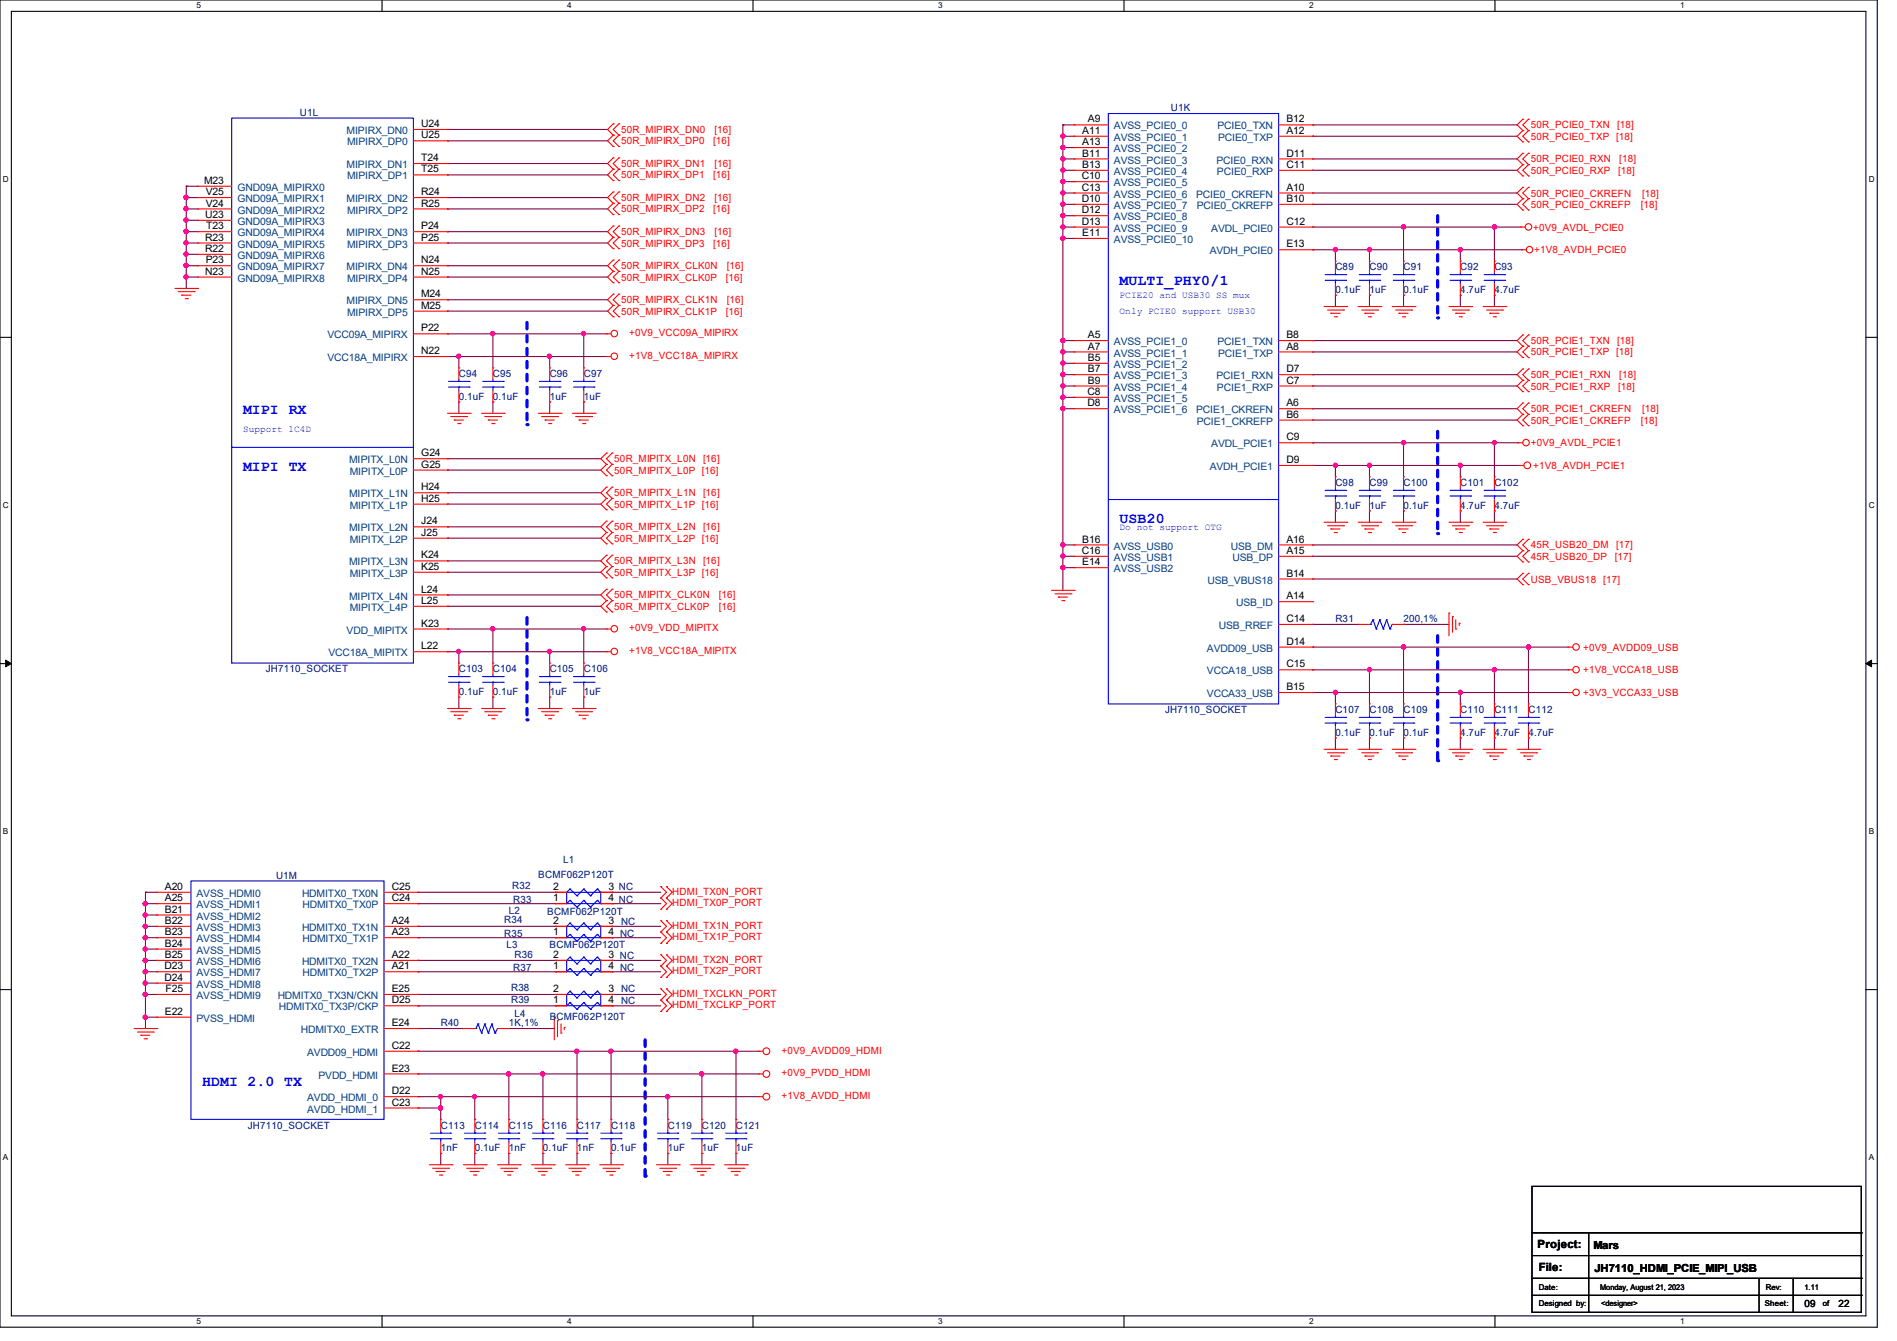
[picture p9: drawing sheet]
<svg xmlns="http://www.w3.org/2000/svg" width="297mm" height="210mm" viewBox="0 0 297 210" stroke-linecap="round" stroke-linejoin="round" font-family="sans-serif">
<defs><g id="words">
<g font-size="2.3" fill="#00f">
<text x="175.3" y="44.6">MULTI_PHY0/1</text>
<text x="38.1" y="64.9">MIPI RX</text>
<text x="38.1" y="73.7">MIPI TX</text>
<text x="175.3" y="81.9">USB20</text>
<text x="31.7" y="170.1">HDMI 2.0 TX</text>
</g>
<g font-size="1.8">
<text x="240.7" y="195.5">Project:</text>
<text x="240.9" y="199">File:</text>
</g>
<g font-size="1.7">
<text x="249.5" y="195.6">Mars</text>
<text x="249.6" y="199.1">JH7110_HDMI_PCIE_MIPI_USB</text>
</g>
<g font-size="1.6" fill="#000080">
<text x="183.3" y="17.4">U1K</text>
<text x="46.9" y="18.2">U1L</text>
<text x="209.1" y="42.3">C89</text>
<text x="209.1" y="45.9">0.1uF</text>
<text x="214.4" y="42.3">C90</text>
<text x="214.4" y="45.9">1uF</text>
<text x="219.8" y="42.3">C91</text>
<text x="219.8" y="45.9">0.1uF</text>
<text x="228.6" y="42.3">C92</text>
<text x="228.6" y="45.9">4.7uF</text>
<text x="234" y="42.3">C93</text>
<text x="234" y="45.9">4.7uF</text>
<text x="71.8" y="59.1">C94</text>
<text x="77.2" y="59.1">C95</text>
<text x="86.1" y="59.1">C96</text>
<text x="91.4" y="59.1">C97</text>
<text x="71.8" y="62.6">0.1uF</text>
<text x="77.2" y="62.6">0.1uF</text>
<text x="86.1" y="62.6">1uF</text>
<text x="91.4" y="62.6">1uF</text>
<text x="209.1" y="76.1">C98</text>
<text x="214.4" y="76.1">C99</text>
<text x="219.8" y="76.1">C100</text>
<text x="228.6" y="76.1">C101</text>
<text x="234" y="76.1">C102</text>
<text x="209.1" y="79.7">0.1uF</text>
<text x="214.4" y="79.7">1uF</text>
<text x="219.8" y="79.7">0.1uF</text>
<text x="228.6" y="79.7">4.7uF</text>
<text x="234" y="79.7">4.7uF</text>
<text x="209.1" y="97.4">R31</text>
<text x="219.7" y="97.4">200,1%</text>
<text x="41.6" y="105.3">JH7110_SOCKET</text>
<text x="71.8" y="105.3">C103</text>
<text x="77.2" y="105.3">C104</text>
<text x="86.1" y="105.3">C105</text>
<text x="91.4" y="105.3">C106</text>
<text x="71.8" y="108.8">0.1uF</text>
<text x="77.2" y="108.8">0.1uF</text>
<text x="86.1" y="108.8">1uF</text>
<text x="91.4" y="108.8">1uF</text>
<text x="182.4" y="111.7">JH7110_SOCKET</text>
<text x="209.1" y="111.7">C107</text>
<text x="214.4" y="111.7">C108</text>
<text x="219.8" y="111.7">C109</text>
<text x="228.6" y="111.7">C110</text>
<text x="234" y="111.7">C111</text>
<text x="239.3" y="111.7">C112</text>
<text x="209.1" y="115.2">0.1uF</text>
<text x="214.4" y="115.2">0.1uF</text>
<text x="219.8" y="115.2">0.1uF</text>
<text x="228.6" y="115.2">4.7uF</text>
<text x="234" y="115.2">4.7uF</text>
<text x="239.3" y="115.2">4.7uF</text>
<text x="43.2" y="137.6">U1M</text>
<text x="84.3" y="137.5">BCMF062P120T</text>
<text x="88.2" y="135.1">L1</text>
<text x="79.7" y="143.1">L2</text>
<text x="80.2" y="139.2">R32</text>
<text x="80.3" y="141.3">R33</text>
<text x="85.7" y="143.3">BCMF062P120T</text>
<text x="79" y="144.6">R34</text>
<text x="79" y="146.7">R35</text>
<text x="79.3" y="148.5">L3</text>
<text x="86.1" y="148.5">BCMF062P120T</text>
<text x="80" y="155.2">R38</text>
<text x="80.3" y="152">R37</text>
<text x="80.6" y="150.1">R36</text>
<text x="69" y="160.7">R40</text>
<text x="79.7" y="160.7">1K,1%</text>
<text x="80" y="157">R39</text>
<text x="80.6" y="159.3">L4</text>
<text x="86.1" y="159.7">BCMF062P120T</text>
<text x="38.8" y="176.7">JH7110_SOCKET</text>
<text x="69" y="176.7">C113</text>
<text x="74.3" y="176.7">C114</text>
<text x="79.7" y="176.7">C115</text>
<text x="85" y="176.7">C116</text>
<text x="90.3" y="176.7">C117</text>
<text x="95.7" y="176.7">C118</text>
<text x="104.6" y="176.7">C119</text>
<text x="109.9" y="176.7">C120</text>
<text x="115.2" y="176.7">C121</text>
<text x="69" y="180.3">1nF</text>
<text x="74.3" y="180.3">0.1uF</text>
<text x="79.7" y="180.3">1nF</text>
<text x="85" y="180.3">0.1uF</text>
<text x="90.3" y="180.3">1nF</text>
<text x="95.7" y="180.3">0.1uF</text>
<text x="104.6" y="180.3">1uF</text>
<text x="109.9" y="180.3">1uF</text>
<text x="115.2" y="180.3">1uF</text>
</g>
<g font-size="1.6" fill="#004080">
<text x="54.3" y="21">MIPIRX_DN0</text>
<text x="54.4" y="22.8">MIPIRX_DP0</text>
<text x="174.4" y="20.3">AVSS_PCIE0_0</text>
<text x="174.4" y="22.1">AVSS_PCIE0_1</text>
<text x="174.4" y="23.8">AVSS_PCIE0_2</text>
<text x="190.6" y="20.3">PCIE0_TXN</text>
<text x="190.7" y="22.1">PCIE0_TXP</text>
<text x="37.2" y="29.9">GND09A_MIPIRX0</text>
<text x="54.3" y="26.3">MIPIRX_DN1</text>
<text x="54.4" y="28.1">MIPIRX_DP1</text>
<text x="174.4" y="25.6">AVSS_PCIE0_3</text>
<text x="174.4" y="27.4">AVSS_PCIE0_4</text>
<text x="174.4" y="29.2">AVSS_PCIE0_5</text>
<text x="190.5" y="25.6">PCIE0_RXN</text>
<text x="190.5" y="27.4">PCIE0_RXP</text>
<text x="37.2" y="35.2">GND09A_MIPIRX3</text>
<text x="37.2" y="33.4">GND09A_MIPIRX2</text>
<text x="37.2" y="31.7">GND09A_MIPIRX1</text>
<text x="54.3" y="31.7">MIPIRX_DN2</text>
<text x="54.4" y="33.4">MIPIRX_DP2</text>
<text x="174.4" y="30.9">AVSS_PCIE0_6</text>
<text x="174.4" y="32.7">AVSS_PCIE0_7</text>
<text x="174.4" y="34.5">AVSS_PCIE0_8</text>
<text x="187.3" y="30.9">PCIE0_CKREFN</text>
<text x="187.4" y="32.7">PCIE0_CKREFP</text>
<text x="37.2" y="40.6">GND09A_MIPIRX6</text>
<text x="37.2" y="38.8">GND09A_MIPIRX5</text>
<text x="37.2" y="37">GND09A_MIPIRX4</text>
<text x="54.3" y="37">MIPIRX_DN3</text>
<text x="54.4" y="38.8">MIPIRX_DP3</text>
<text x="174.4" y="36.3">AVSS_PCIE0_9</text>
<text x="174.4" y="38.1">AVSS_PCIE0_10</text>
<text x="189.4" y="39.8">AVDH_PCIE0</text>
<text x="189.7" y="36.3">AVDL_PCIE0</text>
<text x="37.2" y="44.1">GND09A_MIPIRX8</text>
<text x="37.2" y="42.3">GND09A_MIPIRX7</text>
<text x="54.3" y="47.7">MIPIRX_DN5</text>
<text x="54.3" y="42.3">MIPIRX_DN4</text>
<text x="54.4" y="44.1">MIPIRX_DP4</text>
<text x="51.3" y="53">VCC09A_MIPIRX</text>
<text x="54.4" y="49.4">MIPIRX_DP5</text>
<text x="51.3" y="56.6">VCC18A_MIPIRX</text>
<text x="174.4" y="54.1">AVSS_PCIE1_0</text>
<text x="174.4" y="55.8">AVSS_PCIE1_1</text>
<text x="174.4" y="57.6">AVSS_PCIE1_2</text>
<text x="174.4" y="59.4">AVSS_PCIE1_3</text>
<text x="190.5" y="59.4">PCIE1_RXN</text>
<text x="190.6" y="54.1">PCIE1_TXN</text>
<text x="190.7" y="55.8">PCIE1_TXP</text>
<text x="174.4" y="61.2">AVSS_PCIE1_4</text>
<text x="174.4" y="63">AVSS_PCIE1_5</text>
<text x="174.4" y="64.7">AVSS_PCIE1_6</text>
<text x="187.3" y="64.7">PCIE1_CKREFN</text>
<text x="190.5" y="61.2">PCIE1_RXP</text>
<text x="187.4" y="66.5">PCIE1_CKREFP</text>
<text x="189.7" y="70.1">AVDL_PCIE1</text>
<text x="54.7" y="72.6">MIPITX_L0N</text>
<text x="54.7" y="77.9">MIPITX_L1N</text>
<text x="54.8" y="74.3">MIPITX_L0P</text>
<text x="189.4" y="73.6">AVDH_PCIE1</text>
<text x="54.7" y="83.2">MIPITX_L2N</text>
<text x="54.8" y="79.7">MIPITX_L1P</text>
<text x="54.7" y="88.6">MIPITX_L3N</text>
<text x="54.8" y="85">MIPITX_L2P</text>
<text x="174.4" y="86.1">AVSS_USB0</text>
<text x="174.4" y="87.8">AVSS_USB1</text>
<text x="174.4" y="89.6">AVSS_USB2</text>
<text x="192.7" y="86.1">USB_DM</text>
<text x="193" y="87.8">USB_DP</text>
<text x="54.7" y="93.9">MIPITX_L4N</text>
<text x="54.8" y="90.3">MIPITX_L3P</text>
<text x="54.8" y="95.7">MIPITX_L4P</text>
<text x="189.1" y="91.4">USB_VBUS18</text>
<text x="193.5" y="95">USB_ID</text>
<text x="54.3" y="99.2">VDD_MIPITX</text>
<text x="190.8" y="98.5">USB_RREF</text>
<text x="51.4" y="102.8">VCC18A_MIPITX</text>
<text x="189" y="105.6">VCCA18_USB</text>
<text x="189" y="102.1">AVDD09_USB</text>
<text x="189" y="109.2">VCCA33_USB</text>
<text x="30.8" y="140.5">AVSS_HDMI0</text>
<text x="30.8" y="142.2">AVSS_HDMI1</text>
<text x="47.3" y="140.5">HDMITX0_TX0N</text>
<text x="47.4" y="142.2">HDMITX0_TX0P</text>
<text x="30.8" y="144">AVSS_HDMI2</text>
<text x="30.8" y="145.8">AVSS_HDMI3</text>
<text x="30.8" y="147.6">AVSS_HDMI4</text>
<text x="30.8" y="149.4">AVSS_HDMI5</text>
<text x="47.3" y="145.8">HDMITX0_TX1N</text>
<text x="47.4" y="147.6">HDMITX0_TX1P</text>
<text x="30.8" y="151.1">AVSS_HDMI6</text>
<text x="30.8" y="152.9">AVSS_HDMI7</text>
<text x="30.8" y="154.7">AVSS_HDMI8</text>
<text x="47.3" y="151.1">HDMITX0_TX2N</text>
<text x="47.4" y="152.9">HDMITX0_TX2P</text>
<text x="30.8" y="160">PVSS_HDMI</text>
<text x="30.8" y="156.5">AVSS_HDMI9</text>
<text x="43.5" y="156.5">HDMITX0_TX3N/CKN</text>
<text x="43.6" y="158.2">HDMITX0_TX3P/CKP</text>
<text x="47.1" y="161.8">HDMITX0_EXTR</text>
<text x="48.1" y="165.4">AVDD09_HDMI</text>
<text x="48.1" y="172.5">AVDD_HDMI_0</text>
<text x="49.9" y="168.9">PVDD_HDMI</text>
<text x="48.1" y="174.2">AVDD_HDMI_1</text>
</g>
<g font-size="1.6">
<text x="66" y="19.9">U24</text>
<text x="66" y="21.7">U25</text>
<text x="169.5" y="21">A11</text>
<text x="169.5" y="22.7">A13</text>
<text x="170.3" y="19.2">A9</text>
<text x="201.4" y="21">A12</text>
<text x="201.4" y="19.2">B12</text>
<text x="32" y="28.8">M23</text>
<text x="66" y="25.2">T24</text>
<text x="66" y="27">T25</text>
<text x="169.4" y="28.1">C10</text>
<text x="169.4" y="29.8">C13</text>
<text x="169.5" y="24.5">B11</text>
<text x="169.5" y="26.3">B13</text>
<text x="201.4" y="29.8">A10</text>
<text x="201.4" y="26.3">C11</text>
<text x="201.4" y="24.5">D11</text>
<text x="32.1" y="34.1">U23</text>
<text x="32.2" y="32.3">V24</text>
<text x="32.2" y="30.6">V25</text>
<text x="32.3" y="35.9">T23</text>
<text x="66" y="35.9">P24</text>
<text x="66" y="30.6">R24</text>
<text x="66" y="32.3">R25</text>
<text x="169.4" y="31.6">D10</text>
<text x="169.4" y="33.4">D12</text>
<text x="169.4" y="35.2">D13</text>
<text x="201.4" y="31.6">B10</text>
<text x="201.4" y="35.2">C12</text>
<text x="32.1" y="39.5">R22</text>
<text x="32.1" y="37.7">R23</text>
<text x="32.2" y="41.2">P23</text>
<text x="66" y="41.2">N24</text>
<text x="66" y="37.7">P25</text>
<text x="169.5" y="37">E11</text>
<text x="201.4" y="38.7">E13</text>
<text x="32.1" y="43">N23</text>
<text x="66" y="46.6">M24</text>
<text x="66" y="43">N25</text>
<text x="66" y="48.3">M25</text>
<text x="66" y="51.9">P22</text>
<text x="170.3" y="53">A5</text>
<text x="201.4" y="53">B8</text>
<text x="66" y="55.5">N22</text>
<text x="170.3" y="54.7">A7</text>
<text x="170.3" y="56.5">B5</text>
<text x="170.3" y="58.3">B7</text>
<text x="201.4" y="54.7">A8</text>
<text x="201.4" y="58.3">D7</text>
<text x="170.3" y="61.8">C8</text>
<text x="170.3" y="63.6">D8</text>
<text x="170.3" y="60.1">B9</text>
<text x="201.4" y="63.6">A6</text>
<text x="201.4" y="65.4">B6</text>
<text x="201.4" y="60.1">C7</text>
<text x="66" y="71.5">G24</text>
<text x="201.4" y="69">C9</text>
<text x="66" y="73.2">G25</text>
<text x="66" y="76.8">H24</text>
<text x="201.4" y="72.5">D9</text>
<text x="66" y="78.6">H25</text>
<text x="66" y="82.1">J24</text>
<text x="66" y="83.9">J25</text>
<text x="66" y="87.5">K24</text>
<text x="66" y="89.2">K25</text>
<text x="169.4" y="86.7">C16</text>
<text x="169.5" y="85">B16</text>
<text x="169.5" y="88.5">E14</text>
<text x="201.4" y="86.7">A15</text>
<text x="201.4" y="85">A16</text>
<text x="66" y="92.8">L24</text>
<text x="66" y="94.6">L25</text>
<text x="201.4" y="93.9">A14</text>
<text x="201.4" y="90.3">B14</text>
<text x="66" y="98.1">K23</text>
<text x="66" y="101.7">L22</text>
<text x="201.4" y="97.4">C14</text>
<text x="201.4" y="101">D14</text>
<text x="201.4" y="104.5">C15</text>
<text x="201.4" y="108.1">B15</text>
<text x="25.8" y="139.4">A20</text>
<text x="25.8" y="141.1">A25</text>
<text x="25.8" y="142.9">B21</text>
<text x="61.3" y="141.1">C24</text>
<text x="61.3" y="139.4">C25</text>
<text x="86.6" y="141.1">1</text>
<text x="86.6" y="139.4">2</text>
<text x="95.3" y="139.4">3 NC</text>
<text x="95.3" y="141.1">4 NC</text>
<text x="25.8" y="144.7">B22</text>
<text x="25.8" y="146.5">B23</text>
<text x="25.8" y="148.3">B24</text>
<text x="61.3" y="146.5">A23</text>
<text x="61.3" y="144.7">A24</text>
<text x="86.6" y="146.5">1</text>
<text x="86.6" y="144.7">2</text>
<text x="95.3" y="144.7">3 NC</text>
<text x="95.3" y="146.5">4 NC</text>
<text x="25.7" y="151.8">D23</text>
<text x="25.7" y="153.6">D24</text>
<text x="25.8" y="150">B25</text>
<text x="25.9" y="155.4">F25</text>
<text x="61.3" y="151.8">A21</text>
<text x="61.3" y="150">A22</text>
<text x="61.3" y="155.4">E25</text>
<text x="86.6" y="155.4">2</text>
<text x="86.6" y="151.8">1</text>
<text x="86.6" y="150">2</text>
<text x="95.3" y="155.4">3 NC</text>
<text x="95.3" y="150">3 NC</text>
<text x="95.3" y="151.8">4 NC</text>
<text x="25.8" y="158.9">E22</text>
<text x="61.3" y="157.1">D25</text>
<text x="61.3" y="160.7">E24</text>
<text x="86.6" y="157.1">1</text>
<text x="95.3" y="157.1">4 NC</text>
<text x="61.3" y="164.3">C22</text>
<text x="61.3" y="167.8">E23</text>
<text x="61.3" y="173.1">C23</text>
<text x="61.3" y="171.4">D22</text>
<text x="282.5" y="204.7">09</text>
<text x="287.9" y="204.7">22</text>
</g>
<g font-size="1.6" fill="#f00">
<text x="97.2" y="20.8">50R_MIPIRX_DN0</text>
<text x="97.2" y="22.6">50R_MIPIRX_DP0</text>
<text x="111.7" y="22.6">[16]</text>
<text x="111.8" y="20.8">[16]</text>
<text x="239.7" y="20.1">50R_PCIE0_TXN</text>
<text x="239.7" y="21.9">50R_PCIE0_TXP [18]</text>
<text x="253.2" y="20.1">[18]</text>
<text x="97.2" y="26.2">50R_MIPIRX_DN1</text>
<text x="97.2" y="27.9">50R_MIPIRX_DP1</text>
<text x="111.7" y="27.9">[16]</text>
<text x="111.8" y="26.2">[16]</text>
<text x="239.7" y="27.2">50R_PCIE0_RXP</text>
<text x="239.7" y="25.4">50R_PCIE0_RXN</text>
<text x="253.4" y="27.2">[18]</text>
<text x="253.5" y="25.4">[18]</text>
<text x="97.2" y="31.5">50R_MIPIRX_DN2</text>
<text x="97.2" y="33.3">50R_MIPIRX_DP2</text>
<text x="111.7" y="33.3">[16]</text>
<text x="111.8" y="31.5">[16]</text>
<text x="239.7" y="30.8">50R_PCIE0_CKREFN</text>
<text x="239.7" y="32.6">50R_PCIE0_CKREFP</text>
<text x="256.9" y="32.6">[18]</text>
<text x="257.1" y="30.8">[18]</text>
<text x="97.2" y="36.8">50R_MIPIRX_DN3</text>
<text x="97.2" y="38.6">50R_MIPIRX_DP3</text>
<text x="111.7" y="38.6">[16]</text>
<text x="111.8" y="36.8">[16]</text>
<text x="240" y="36.1">+0V9_AVDL_PCIE0</text>
<text x="240.2" y="39.7">+1V8_AVDH_PCIE0</text>
<text x="97.2" y="42.2">50R_MIPIRX_CLK0N</text>
<text x="97.2" y="47.5">50R_MIPIRX_CLK1N</text>
<text x="97.2" y="43.9">50R_MIPIRX_CLK0P</text>
<text x="113.6" y="43.9">[16]</text>
<text x="113.8" y="42.2">[16]</text>
<text x="113.8" y="47.5">[16]</text>
<text x="97.2" y="49.3">50R_MIPIRX_CLK1P</text>
<text x="98.5" y="52.7">+0V9_VCC09A_MIPIRX</text>
<text x="113.6" y="49.3">[16]</text>
<text x="239.7" y="53.9">50R_PCIE1_TXN</text>
<text x="253.2" y="53.9">[18]</text>
<text x="98.5" y="56.2">+1V8_VCC18A_MIPIRX</text>
<text x="239.7" y="55.7">50R_PCIE1_TXP [18]</text>
<text x="239.7" y="59.2">50R_PCIE1_RXN</text>
<text x="253.5" y="59.2">[18]</text>
<text x="239.7" y="61">50R_PCIE1_RXP</text>
<text x="239.7" y="64.6">50R_PCIE1_CKREFN</text>
<text x="253.4" y="61">[18]</text>
<text x="257.1" y="64.6">[18]</text>
<text x="239.7" y="69.9">+0V9_AVDL_PCIE1</text>
<text x="239.7" y="66.3">50R_PCIE1_CKREFP</text>
<text x="256.9" y="66.3">[18]</text>
<text x="96.2" y="72.4">50R_MIPITX_L0N</text>
<text x="96.2" y="74.2">50R_MIPITX_L0P [16]</text>
<text x="96.2" y="77.7">50R_MIPITX_L1N</text>
<text x="110.1" y="72.4">[16]</text>
<text x="110.1" y="77.7">[16]</text>
<text x="240" y="73.4">+1V8_AVDH_PCIE1</text>
<text x="96.2" y="79.5">50R_MIPITX_L1P [16]</text>
<text x="96.2" y="83.1">50R_MIPITX_L2N</text>
<text x="110.1" y="83.1">[16]</text>
<text x="96.2" y="84.8">50R_MIPITX_L2P [16]</text>
<text x="96.2" y="88.4">50R_MIPITX_L3N</text>
<text x="110.1" y="88.4">[16]</text>
<text x="239.7" y="87.7">45R_USB20_DP</text>
<text x="239.7" y="85.9">45R_USB20_DM</text>
<text x="252.8" y="87.7">[17]</text>
<text x="253" y="85.9">[17]</text>
<text x="96.2" y="90.2">50R_MIPITX_L3P [16]</text>
<text x="96.2" y="93.7">50R_MIPITX_CLK0N</text>
<text x="96.2" y="95.5">50R_MIPITX_CLK0P</text>
<text x="112.6" y="93.7">[16]</text>
<text x="112.6" y="95.5">[16]</text>
<text x="239.7" y="91.2">USB_VBUS18</text>
<text x="251" y="91.2">[17]</text>
<text x="98.5" y="98.9">+0V9_VDD_MIPITX</text>
<text x="247.9" y="101.9">+0V9_AVDD09_USB</text>
<text x="98.5" y="102.4">+1V8_VCC18A_MIPITX</text>
<text x="247.9" y="105.4">+1V8_VCCA18_USB</text>
<text x="247.9" y="109">+3V3_VCCA33_USB</text>
<text x="105.2" y="140.1">HDMI_TX0N_PORT</text>
<text x="105.2" y="141.9">HDMI_TX0P_PORT</text>
<text x="105.2" y="145.5">HDMI_TX1N_PORT</text>
<text x="105.2" y="147.2">HDMI_TX1P_PORT</text>
<text x="105.2" y="150.8">HDMI_TX2N_PORT</text>
<text x="105.2" y="152.6">HDMI_TX2P_PORT</text>
<text x="105.2" y="156.1">HDMI_TXCLKN_PORT</text>
<text x="105.2" y="157.9">HDMI_TXCLKP_PORT</text>
<text x="122.3" y="165">+0V9_AVDD09_HDMI</text>
<text x="122.3" y="172.1">+1V8_AVDD_HDMI</text>
<text x="122.3" y="168.6">+0V9_PVDD_HDMI</text>
</g>
<g font-size="1.5" fill="#00f">
<text x="175.3" y="46.7">PCIE20 and USB30 SS mux</text>
<text x="175.3" y="49.2">Only PCIE0 support USB30</text>
<text x="38.1" y="67.7">Support 1C4D</text>
<text x="175.3" y="83">Do not support OTG</text>
</g>
<g font-size="1.3">
<text x="30.8" y="1.3">5</text>
<text x="88.8" y="1.3">4</text>
<text x="146.9" y="1.3">3</text>
<text x="205" y="1.3">2</text>
<text x="263.1" y="1.3">1</text>
<text x=".5" y="28.4">D</text>
<text x="292.6" y="28.4">D</text>
<text x=".5" y="79.5">C</text>
<text x="292.6" y="79.5">C</text>
<text x=".5" y="130.6">B</text>
<text x="292.6" y="130.6">B</text>
<text x=".5" y="181.7">A</text>
<text x="292.6" y="181.7">A</text>
<text x="30.8" y="207.4">5</text>
<text x="88.8" y="207.4">4</text>
<text x="146.9" y="207.4">3</text>
<text x="205" y="207.4">2</text>
<text x="263.1" y="207.4">1</text>
</g>
<g font-size="1.2">
<text x="240.9" y="202.1">Date:</text>
<text x="250.5" y="202.1">Monday, August 21, 2023</text>
<text x="276.5" y="202.1">Rev:</text>
<text x="282.5" y="202.1">1.11</text>
<text x="240.9" y="204.6">Designed by:</text>
<text x="250.7" y="204.6">&lt;designer&gt;</text>
<text x="276.3" y="204.6">Sheet:</text>
<text x="285.4" y="204.6">of</text>
</g>
</g></defs>
<path d="M0 0h293.9v207.9h-293.9zM1.8 1.8h290.3v204.3h-290.3z" fill="none" stroke="#000" stroke-width=".17"/>
<g fill="#fff">
<path d="M30.8 .2h.7v1.4h-.7z"/>
<path d="M30.8 206.2h.7v1.4h-.7z"/>
</g>
<path d="M59.8 0v1.8M59.8 206.1v1.8" fill="none" stroke="#000" stroke-width=".17"/>
<g fill="#fff">
<path d="M88.8 .2h.7v1.4h-.7z"/>
<path d="M88.8 206.2h.7v1.4h-.7z"/>
</g>
<path d="M117.9 0v1.8M117.9 206.1v1.8" fill="none" stroke="#000" stroke-width=".17"/>
<g fill="#fff">
<path d="M146.9 .2h.7v1.4h-.7z"/>
<path d="M146.9 206.2h.7v1.4h-.7z"/>
</g>
<path d="M176 0v1.8M176 206.1v1.8" fill="none" stroke="#000" stroke-width=".17"/>
<g fill="#fff">
<path d="M205 .2h.7v1.4h-.7z"/>
<path d="M205 206.2h.7v1.4h-.7z"/>
</g>
<path d="M234.1 0v1.8M234.1 206.1v1.8" fill="none" stroke="#000" stroke-width=".17"/>
<g fill="#fff">
<path d="M263.1 .2h.6v1.4h-.6z"/>
<path d="M263.1 206.2h.6v1.4h-.6z"/>
<path d="M.5 27.3h.9v1.4h-.9z"/>
<path d="M292.6 27.3h.9v1.4h-.9z"/>
<path d="M.5 78.4h.9v1.4h-.9z"/>
<path d="M292.6 78.4h.9v1.4h-.9z"/>
</g>
<path d="M0 52.8h1.8M292.1 52.8h1.8" fill="none" stroke="#000" stroke-width=".17"/>
<g fill="#fff">
<path d="M.5 129.5h.8v1.4h-.8z"/>
<path d="M292.6 129.5h.8v1.4h-.8z"/>
</g>
<path d="M0 103.9h1.8M292.1 103.9h1.8" fill="none" stroke="#000" stroke-width=".17"/>
<path d="M.9 103.4l.9 .5-.9 .5zM292.1 103.9l.9-.5v1z" fill="#000" stroke="#000" stroke-width=".16"/>
<g fill="#fff">
<path d="M.5 180.5h.8v1.4h-.8z"/>
<path d="M292.6 180.5h.8v1.4h-.8z"/>
</g>
<path d="M0 155h1.8M292.1 155h1.8" fill="none" stroke="#000" stroke-width=".17"/>
<path d="M82.5 50.5v16" fill="none" stroke="#00f" stroke-width=".51" stroke-dasharray="1"/>
<circle cx="82.5" cy="66.5" r=".25" fill="#00f" stroke-dasharray="1"/>
<path d="M82.5 96.7v16" fill="none" stroke="#00f" stroke-width=".51" stroke-dasharray="1"/>
<circle cx="82.5" cy="112.7" r=".25" fill="#00f" stroke-dasharray="1"/>
<path d="M101 162.9v21.3" fill="none" stroke="#00f" stroke-width=".51" stroke-dasharray="1"/>
<circle cx="101" cy="184.2" r=".25" fill="#00f" stroke-dasharray="1"/>
<path d="M225.1 99.6v19.5" fill="none" stroke="#00f" stroke-width=".51" stroke-dasharray="1"/>
<circle cx="225.1" cy="119.1" r=".25" fill="#00f" stroke-dasharray="1"/>
<path d="M225.1 67.6v16" fill="none" stroke="#00f" stroke-width=".51" stroke-dasharray="1"/>
<circle cx="225.1" cy="83.6" r=".25" fill="#00f" stroke-dasharray="1"/>
<path d="M225.1 33.8v16" fill="none" stroke="#00f" stroke-width=".51" stroke-dasharray="1"/>
<circle cx="225.1" cy="49.8" r=".25" fill="#00f" stroke-dasharray="1"/>
<g fill="none" stroke="#800040" stroke-width=".17">
<path d="M166.4 19.6h.1M166.4 19.6v72.9M166.4 19.6h1.8M205.5 19.6h.1M205.5 19.6h32M29.2 29.2h.1M29.2 39.8h.1M29.2 38.1h.1M29.2 36.3h.1M29.2 34.5h.1M29.2 32.7h.1M29.2 30.9h.1"/>
<path d="M29.2 29.2h1.7M29.2 29.2v16M29.2 39.8h1.7M29.2 38.1h1.7M29.2 36.3h1.7M29.2 34.5h1.7M29.2 32.7h1.7M29.2 30.9h1.7M70.1 20.3h.1M70.1 22.1h.1M70.1 25.6h.1M70.1 27.4h.1"/>
<path d="M70.1 30.9h.1M70.1 32.7h.1M70.1 36.3h.1M70.1 38.1h.1M70.1 38.1h25M70.1 36.3h25M70.1 32.7h25M70.1 30.9h25M70.1 20.3h25M70.1 22.1h25M70.1 25.6h25M70.1 27.4h25"/>
<path d="M166.4 21.3h.1M166.4 23.1h.1M166.4 24.9h.1M166.4 26.7h.1M166.4 28.4h.1M166.4 30.2h.1M166.4 32h.1M166.4 33.8h.1M166.4 35.6h.1M166.4 37.3h.1M166.4 35.6h1.8M166.4 30.2h1.8"/>
<path d="M166.4 32h1.8M166.4 21.3h1.8M166.4 23.1h1.8M166.4 24.9h1.8M166.4 26.7h1.8M166.4 28.4h1.8M166.4 33.8h1.8M166.4 37.3h1.8M205.5 39.1h.1M205.5 35.6h.1M205.5 30.2h.1M205.5 32h.1"/>
<path d="M205.5 21.3h.1M205.5 24.9h.1M205.5 26.7h.1M205.5 39.1h32.8M205.5 35.6h32.6M205.5 30.2h32M205.5 32h32M205.5 21.3h32M205.5 24.9h32M205.5 26.7h32M209.1 39.1h.1M209.1 39.1v1.8"/>
<path d="M214.4 39.1h.1M214.4 39.1v1.8M219.8 35.6h.1M219.8 35.6v5.3M228.6 39.1h.1M228.6 39.1v1.8M234 35.6h.1M234 35.6v5.3M29.2 43.4h.1M29.2 41.6h.1M29.2 43.4h1.7M29.2 41.6h1.7"/>
<path d="M70.1 52.3h.1M70.1 55.8h.1M70.1 41.6h.1M70.1 43.4h.1M70.1 46.9h.1M70.1 48.7h.1M70.1 43.4h25M70.1 41.6h25M70.1 52.3h24.9M70.1 55.8h24.9M70.1 46.9h25M70.1 48.7h25"/>
<path d="M71.8 55.8h.1M71.8 55.8v1.8M77.2 52.3h.1M77.2 52.3v5.3M86.1 55.8h.1M86.1 55.8v1.8M91.4 52.3h.1M91.4 52.3v5.3M166.4 53.3h.1M166.4 58.7h.1M166.4 56.9h.1M166.4 55.1h.1"/>
<path d="M166.4 53.3h1.8M166.4 58.7h1.8M166.4 55.1h1.8M166.4 56.9h1.8M205.5 53.3h.1M205.5 58.7h.1M205.5 55.1h.1M205.5 53.3h32M205.5 58.7h32M205.5 55.1h32M209.1 46.2h.1M209.1 46.2v1.8"/>
<path d="M214.4 46.2h.1M214.4 46.2v1.8M219.8 46.2h.1M219.8 46.2v1.8M228.6 46.2h.1M228.6 46.2v1.8M234 46.2h.1M234 46.2v1.8M70.1 71.8h.1M70.1 79h.1M70.1 77.2h.1M70.1 73.6h.1"/>
<path d="M70.1 71.8h24M70.1 79h24M70.1 77.2h24M70.1 73.6h24M71.8 62.9h.1M71.8 62.9v1.8M77.2 62.9h.1M77.2 62.9v1.8M86.1 62.9h.1M86.1 62.9v1.8M91.4 62.9h.1M91.4 62.9v1.8"/>
<path d="M166.4 64h.1M166.4 62.2h.1M166.4 60.5h.1M166.4 60.5h1.8M166.4 64h1.8M166.4 62.2h1.8M205.5 69.3h.1M205.5 72.9h.1M205.5 60.5h.1M205.5 65.8h.1M205.5 64h.1M205.5 72.9h32.4"/>
<path d="M205.5 69.3h32.2M205.5 60.5h32M205.5 65.8h32M205.5 64h32M209.1 72.9h.1M209.1 72.9v1.8M214.4 72.9h.1M214.4 72.9v1.8M219.8 69.3h.1M219.8 69.3v5.4M228.6 72.9h.1M228.6 72.9v1.8"/>
<path d="M234 69.3h.1M234 69.3v5.4M70.1 98.5h.1M70.1 84.3h.1M70.1 82.5h.1M70.1 89.6h.1M70.1 87.8h.1M70.1 95h.1M70.1 93.2h.1M70.1 98.5h24.9M70.1 84.3h24M70.1 82.5h24"/>
<path d="M70.1 89.6h24M70.1 87.8h24M70.1 95h24M70.1 93.2h24M77.2 98.5h.1M77.2 98.5v5.3M91.4 98.5h.1M91.4 98.5v5.3M166.4 88.9h.1M166.4 87.1h.1M166.4 85.3h.1M166.4 87.1h1.8"/>
<path d="M166.4 85.3h1.8M166.4 88.9h1.8M205.5 87.1h.1M205.5 85.3h.1M205.5 90.7h.1M205.5 97.8h.1M205.5 87.1h32M205.5 85.3h32M205.5 90.7h32M205.5 97.8h7.1M209.1 80h.1M209.1 80v1.8"/>
<path d="M214.4 80h.1M214.4 80v1.8M219.8 80h.1M219.8 97.8h.1M219.8 80v1.8M219.8 97.8h7.1M228.6 80h.1M228.6 80v1.8M234 80h.1M234 80v1.8M70.1 102.1h.1M70.1 102.1h24.9"/>
<path d="M71.8 102.1h.1M71.8 109.2h.1M71.8 102.1v1.7M71.8 109.2v1.8M77.2 109.2h.1M77.2 109.2v1.8M86.1 102.1h.1M86.1 109.2h.1M86.1 102.1v1.7M86.1 109.2v1.8M91.4 109.2h.1M91.4 109.2v1.8"/>
<path d="M205.5 101.3h.1M205.5 104.9h.1M205.5 108.5h.1M205.5 101.3h40M205.5 104.9h40M205.5 108.5h40M209.1 115.6h.1M209.1 108.5h.1M209.1 108.5v1.7M209.1 115.6v1.7M214.4 115.6h.1M214.4 104.9h.1"/>
<path d="M214.4 104.9v5.3M214.4 115.6v1.7M219.8 115.6h.1M219.8 101.3h.1M219.8 101.3v8.9M219.8 115.6v1.7M228.6 115.6h.1M228.6 108.5h.1M228.6 108.5v1.7M228.6 115.6v1.7M234 115.6h.1M234 104.9h.1"/>
<path d="M234 104.9v5.3M234 115.6v1.7M239.3 115.6h.1M239.3 101.3h.1M239.3 101.3v8.9M239.3 115.6v1.7M22.8 139.7h.1M22.8 139.7v21.4M22.8 139.7h1.8M65.4 139.7h.1M65.4 139.7h21.6M95.8 139.7h.1"/>
<path d="M95.8 139.7h7.7M22.8 141.5h.1M22.8 143.3h.1M22.8 145.1h.1M22.8 146.9h.1M22.8 148.6h.1M22.8 150.4h.1M22.8 152.2h.1M22.8 154h.1M22.8 155.7h.1M22.8 159.3h.1M22.8 141.5h1.8"/>
<path d="M22.8 143.3h1.8M22.8 145.1h1.8M22.8 146.9h1.8M22.8 148.6h1.8M22.8 150.4h1.8M22.8 152.2h1.8M22.8 154h1.8M22.8 155.7h1.8M22.8 159.3h1.8M65.4 141.5h.1M65.4 145.1h.1M65.4 146.9h.1"/>
<path d="M65.4 150.4h.1M65.4 152.2h.1M65.4 155.7h.1M65.4 157.5h.1M65.4 141.5h21.6M65.4 145.1h21.6M65.4 146.9h21.6M65.4 150.4h21.6M65.4 152.2h21.6M65.4 155.7h21.6M65.4 157.5h21.6M95.8 150.4h.1"/>
<path d="M95.8 152.2h.1M95.8 145.1h.1M95.8 146.9h.1M95.8 141.5h.1M95.8 155.7h.1M95.8 157.5h.1M95.8 141.5h7.7M95.8 145.1h7.7M95.8 146.9h7.7M95.8 150.4h7.7M95.8 152.2h7.7M95.8 155.7h7.7"/>
<path d="M95.8 157.5h7.7M65.4 164.6h.1M65.4 168.2h.1M65.4 171.7h.1M65.4 173.5h.1M65.4 161.1h.1M65.4 164.6h53.4M65.4 168.2h53.4M65.4 171.7h53.4M65.4 173.5h3.6M65.4 161.1h7.2M69 171.7h.1"/>
<path d="M69 173.5h.1M69 171.7v3.6M74.3 171.7h.1M74.3 171.7v3.6M79.7 161.1h.1M79.7 168.2h.1M79.7 168.2v7.1M79.7 161.1h7.1M85 168.2h.1M85 168.2v7.1M90.3 164.6h.1M90.3 164.6v10.7"/>
<path d="M95.7 164.6h.1M95.7 164.6v10.7M104.6 171.7h.1M104.6 171.7v3.6M109.9 168.2h.1M109.9 168.2v7.1M115.2 164.6h.1M115.2 164.6v10.7M69 180.6h.1M69 180.6v1.8M74.3 180.6h.1M74.3 180.6v1.8"/>
<path d="M79.7 180.6h.1M79.7 180.6v1.8M85 180.6h.1M85 180.6v1.8M90.3 180.6h.1M90.3 180.6v1.8M95.7 180.6h.1M95.7 180.6v1.8M104.6 180.6h.1M104.6 180.6v1.8M109.9 180.6h.1M109.9 180.6v1.8"/>
<path d="M115.2 180.6h.1M115.2 180.6v1.8"/>
</g>
<g fill="#f0f" stroke="#f0f" stroke-width=".17">
<circle cx="209.1" cy="39.1" r=".34"/>
<circle cx="228.6" cy="39.1" r=".34"/>
<circle cx="214.4" cy="39.1" r=".34"/>
<circle cx="234" cy="35.5" r=".34"/>
<circle cx="219.8" cy="35.5" r=".34"/>
<circle cx="228.6" cy="72.9" r=".34"/>
<circle cx="214.4" cy="72.9" r=".34"/>
<circle cx="234" cy="69.3" r=".34"/>
<circle cx="219.8" cy="69.3" r=".34"/>
<circle cx="209.1" cy="72.9" r=".34"/>
<circle cx="228.6" cy="108.4" r=".34"/>
<circle cx="209.1" cy="108.4" r=".34"/>
<circle cx="214.4" cy="104.9" r=".34"/>
<circle cx="219.8" cy="101.3" r=".34"/>
<circle cx="166.4" cy="55.1" r=".34"/>
<circle cx="166.4" cy="53.3" r=".34"/>
<circle cx="166.4" cy="88.9" r=".34"/>
<circle cx="166.4" cy="87.1" r=".34"/>
<circle cx="166.4" cy="85.3" r=".34"/>
<circle cx="166.4" cy="64" r=".34"/>
<circle cx="166.4" cy="62.2" r=".34"/>
<circle cx="166.4" cy="60.4" r=".34"/>
<circle cx="166.4" cy="58.7" r=".34"/>
<circle cx="166.4" cy="56.9" r=".34"/>
<circle cx="166.4" cy="28.4" r=".34"/>
<circle cx="166.4" cy="26.6" r=".34"/>
<circle cx="166.4" cy="21.3" r=".34"/>
<circle cx="166.4" cy="23.1" r=".34"/>
<circle cx="166.4" cy="24.9" r=".34"/>
<circle cx="166.4" cy="30.2" r=".34"/>
<circle cx="166.4" cy="32" r=".34"/>
<circle cx="166.4" cy="33.8" r=".34"/>
<circle cx="166.4" cy="35.5" r=".34"/>
<circle cx="166.4" cy="37.3" r=".34"/>
<circle cx="29.1" cy="43.3" r=".34"/>
<circle cx="29.1" cy="41.6" r=".34"/>
<circle cx="29.1" cy="39.8" r=".34"/>
<circle cx="29.1" cy="38" r=".34"/>
<circle cx="29.1" cy="36.2" r=".34"/>
<circle cx="29.1" cy="34.5" r=".34"/>
<circle cx="29.1" cy="32.7" r=".34"/>
<circle cx="29.1" cy="30.9" r=".34"/>
<circle cx="77.1" cy="52.2" r=".34"/>
<circle cx="86" cy="55.8" r=".34"/>
<circle cx="71.8" cy="55.8" r=".34"/>
<circle cx="91.4" cy="52.2" r=".34"/>
<circle cx="77.1" cy="98.5" r=".34"/>
<circle cx="86" cy="102" r=".34"/>
<circle cx="71.8" cy="102" r=".34"/>
<circle cx="91.4" cy="98.5" r=".34"/>
<circle cx="22.7" cy="141.5" r=".34"/>
<circle cx="22.7" cy="145.1" r=".34"/>
<circle cx="22.7" cy="143.3" r=".34"/>
<circle cx="22.7" cy="146.9" r=".34"/>
<circle cx="22.7" cy="148.6" r=".34"/>
<circle cx="22.7" cy="159.3" r=".34"/>
<circle cx="22.7" cy="155.7" r=".34"/>
<circle cx="22.7" cy="150.4" r=".34"/>
<circle cx="22.7" cy="152.2" r=".34"/>
<circle cx="22.7" cy="154" r=".34"/>
<circle cx="90.3" cy="164.6" r=".34"/>
<circle cx="79.6" cy="168.2" r=".34"/>
<circle cx="69" cy="173.5" r=".34"/>
<circle cx="69" cy="171.7" r=".34"/>
<circle cx="104.5" cy="171.7" r=".34"/>
<circle cx="74.3" cy="171.7" r=".34"/>
<circle cx="85" cy="168.2" r=".34"/>
<circle cx="115.2" cy="164.6" r=".34"/>
<circle cx="95.6" cy="164.6" r=".34"/>
<circle cx="109.9" cy="168.2" r=".34"/>
<circle cx="234" cy="104.9" r=".34"/>
<circle cx="239.3" cy="101.3" r=".34"/>
</g>
<g fill="none" stroke="#f00" stroke-width=".17">
<path d="M96 19.4h.1M96 19.4l-.9 .9 .9 .9M96.9 19.4h.1M96.9 19.4l-.9 .9 .9 .9M168.2 19.6h.1M168.2 19.6h5.3M200.2 19.6h5.3M205.5 19.6h.1M238.4 18.7h.1M238.4 18.7l-.9 .9 .9 .8M239.3 18.7h.1M239.3 18.7l-.9 .9 .9 .8"/>
<path d="M30.9 29.2h.1M30.9 39.8h.1M30.9 38.1h.1M30.9 36.3h.1M30.9 34.5h.1M30.9 32.7h.1M30.9 30.9h.1M30.9 29.2h5.4M30.9 36.3h5.4M30.9 38.1h5.4M30.9 39.8h5.4M30.9 30.9h5.4"/>
<path d="M30.9 32.7h5.4M30.9 34.5h5.4M64.7 36.3h5.4M64.7 38.1h5.4M64.7 30.9h5.4M64.7 32.7h5.4M64.7 25.6h5.4M64.7 27.4h5.4M64.7 20.3h5.4M64.7 22.1h5.4M70.1 36.3h.1M70.1 38.1h.1"/>
<path d="M70.1 30.9h.1M70.1 32.7h.1M70.1 25.6h.1M70.1 27.4h.1M70.1 20.3h.1M70.1 22.1h.1M96 21.2h.1M96 24.7h.1M96 26.5h.1M96 30.1h.1M96 31.8h.1M96 35.4h.1"/>
<path d="M96 37.2h.1M96 22.9h.1M96 28.3h.1M96 33.6h.1M96 38.9h.1M96 24.7l-.9 .9 .9 .9M96 30.1l-.9 .8 .9 .9M96 35.4l-.9 .9 .9 .9M96 21.2l-.9 .9 .9 .8M96 26.5l-.9 .9 .9 .9M96 31.8l-.9 .9 .9 .9M96 37.2l-.9 .9 .9 .8"/>
<path d="M96.9 21.2h.1M96.9 26.5h.1M96.9 24.7h.1M96.9 31.8h.1M96.9 30.1h.1M96.9 37.2h.1M96.9 35.4h.1M96.9 22.9h.1M96.9 28.3h.1M96.9 33.6h.1M96.9 38.9h.1M96.9 24.7l-.9 .9 .9 .9"/>
<path d="M96.9 30.1l-.9 .8 .9 .9M96.9 35.4l-.9 .9 .9 .9M96.9 21.2l-.9 .9 .9 .8M96.9 26.5l-.9 .9 .9 .9M96.9 31.8l-.9 .9 .9 .9M96.9 37.2l-.9 .9 .9 .8M168.2 21.3h.1M168.2 23.1h.1M168.2 24.9h.1M168.2 26.7h.1M168.2 28.4h.1M168.2 30.2h.1"/>
<path d="M168.2 32h.1M168.2 33.8h.1M168.2 35.6h.1M168.2 37.3h.1M168.2 35.6h5.3M168.2 30.2h5.3M168.2 21.3h5.3M168.2 23.1h5.3M168.2 32h5.3M168.2 24.9h5.3M168.2 26.7h5.3M168.2 28.4h5.3"/>
<path d="M168.2 33.8h5.3M168.2 37.3h5.3M200.2 35.6h5.3M200.2 39.1h5.3M200.2 30.2h5.3M200.2 21.3h5.3M200.2 32h5.3M200.2 24.9h5.3M200.2 26.7h5.3M205.5 30.2h.1M205.5 21.3h.1M205.5 32h.1"/>
<path d="M205.5 26.7h.1M205.5 35.6h.1M205.5 24.9h.1M205.5 39.1h.1M238.1 35.6h.1M238.1 35.6h.7M238.3 39.1h.1M238.3 39.1h.7M238.4 29.3h.1M238.4 31.1h.1M238.4 32.9h.1M238.4 20.4h.1"/>
<path d="M238.4 22.2h.1M238.4 25.8h.1M238.4 27.6h.1M238.4 24h.1M238.4 29.3l-.9 .9 .9 .9M238.4 31.1l-.9 .9 .9 .9M238.4 20.4l-.9 .9 .9 .9M238.4 25.8l-.9 .9 .9 .9M238.4 24l-.9 .9 .9 .9M239.3 31.1h.1M239.3 29.3h.1M239.3 32.9h.1"/>
<path d="M239.3 20.4h.1M239.3 22.2h.1M239.3 27.6h.1M239.3 25.8h.1M239.3 24h.1M239.3 29.3l-.9 .9 .9 .9M239.3 31.1l-.9 .9 .9 .9M239.3 20.4l-.9 .9 .9 .9M239.3 25.8l-.9 .9 .9 .9M239.3 24l-.9 .9 .9 .9M27.4 45.2h3.5M27.9 45.7h2.5"/>
<path d="M28.4 46.2h.1M28.4 46.2h1.5M29 46.8h.3M29.3 46.8h.1M30.4 45.7h.1M30.9 45.2h.1M30.9 43.4h.1M30.9 41.6h.1M30.9 43.4h5.4M30.9 41.6h5.4M64.7 52.3h5.4M64.7 55.8h5.4"/>
<path d="M64.7 46.9h5.4M64.7 48.7h5.4M64.7 43.4h5.4M64.7 41.6h5.4M70.1 46.9h.1M70.1 48.7h.1M70.1 55.8h.1M70.1 41.6h.1M70.1 43.4h.1M70.1 52.3h.1M71.8 57.6h.1M71.8 57.6v1.8"/>
<path d="M77.2 57.6h.1M77.2 57.6v1.8M86.1 57.6h.1M86.1 57.6v1.8M91.4 57.6h.1M91.4 57.6v1.8M95 52.3h.1M95 55.8h.1M95 52.3h.7M95 55.8h.7M96 40.7h.1M96 42.5h.1"/>
<path d="M96 46.1h.1M96 47.8h.1M96 44.3h.1M96 49.6h.1M96 40.7l-.9 .9 .9 .9M96 46.1l-.9 .8 .9 .9M96 42.5l-.9 .9 .9 .9M96 47.8l-.9 .9 .9 .9M96.9 42.5h.1M96.9 40.7h.1M96.9 47.8h.1M96.9 46.1h.1"/>
<path d="M96.9 44.3h.1M96.9 49.6h.1M96.9 40.7l-.9 .9 .9 .9M96.9 46.1l-.9 .8 .9 .9M96.9 42.5l-.9 .9 .9 .9M96.9 47.8l-.9 .9 .9 .9M168.2 53.3h.1M168.2 55.1h.1M168.2 56.9h.1M168.2 58.7h.1M168.2 53.3h5.3M168.2 55.1h5.3"/>
<path d="M168.2 56.9h5.3M168.2 58.7h5.3M200.2 53.3h5.3M200.2 55.1h5.3M200.2 58.7h5.3M205.5 55.1h.1M205.5 53.3h.1M205.5 58.7h.1M207.3 48h3.6M207.9 48.6h2.5M208.4 49.1h.1M208.4 49.1h1.4"/>
<path d="M208.9 49.6h.4M209.1 40.9h.1M209.1 46.2h.1M209.1 40.9v1.8M209.1 44.4v1.8M209.3 49.6h.1M210.4 48.6h.1M210.9 48h.1M212.6 48h3.6M213.2 48.6h2.5M213.7 49.1h.1M213.7 49.1h1.4"/>
<path d="M214.2 49.6h.4M214.4 40.9h.1M214.4 46.2h.1M214.4 40.9v1.8M214.4 44.4v1.8M214.6 49.6h.1M215.7 48.6h.1M216.2 48h.1M218 48h3.5M218.5 48.6h2.5M219 49.1h.1M219 49.1h1.5"/>
<path d="M219.6 49.6h.3M219.8 40.9h.1M219.8 46.2h.1M219.8 40.9v1.8M219.8 44.4v1.8M219.9 49.6h.1M221 48.6h.1M221.5 48h.1M226.9 48h3.5M227.4 48.6h2.5M227.9 49.1h.1M227.9 49.1h1.5"/>
<path d="M228.5 49.6h.3M228.6 40.9h.1M228.6 46.2h.1M228.6 40.9v1.8M228.6 44.4v1.8M228.8 49.6h.1M229.9 48.6h.1M230.4 48h.1M232.2 48h3.6M232.7 48.6h2.5M233.3 49.1h.1M233.3 49.1h1.4"/>
<path d="M233.8 49.6h.3M234 40.9h.1M234 46.2h.1M234 40.9v1.8M234 44.4v1.8M234.1 49.6h.1M235.2 48.6h.1M235.8 48h.1M238.4 52.5h.1M238.4 54.2h.1M238.4 56h.1M238.4 59.6h.1"/>
<path d="M238.4 57.8h.1M238.4 52.5l-.9 .8 .9 .9M238.4 54.2l-.9 .9 .9 .9M238.4 59.6l-.9 .9 .9 .8M238.4 57.8l-.9 .9 .9 .9M239.3 54.2h.1M239.3 52.5h.1M239.3 56h.1M239.3 59.6h.1M239.3 57.8h.1M239.3 52.5l-.9 .8 .9 .9M239.3 54.2l-.9 .9 .9 .9"/>
<path d="M239.3 59.6l-.9 .9 .9 .8M239.3 57.8l-.9 .9 .9 .9M64.7 71.8h5.4M64.7 73.6h5.4M64.7 77.2h5.4M64.7 79h5.4M70.1 71.8h.1M70.1 73.6h.1M70.1 77.2h.1M70.1 79h.1M70.1 64.7h3.5M70.6 65.2h2.5"/>
<path d="M71.1 65.8h.1M71.1 65.8h1.5M71.7 66.3h.3M71.8 62.9h.1M71.8 61.2v1.7M72 66.3h.1M73.1 65.2h.1M73.6 64.7h.1M75.4 64.7h3.6M75.9 65.2h2.5M76.5 65.8h.1M76.5 65.8h1.4"/>
<path d="M77 66.3h.3M77.2 62.9h.1M77.2 61.2v1.7M77.3 66.3h.1M78.4 65.2h.1M79 64.7h.1M84.3 64.7h3.5M84.8 65.2h2.5M85.3 65.8h.1M85.3 65.8h1.5M85.9 66.3h.3M86.1 62.9h.1"/>
<path d="M86.1 61.2v1.7M86.2 66.3h.1M87.3 65.2h.1M87.8 64.7h.1M89.6 64.7h3.6M90.1 65.2h2.5M90.7 65.8h.1M90.7 65.8h1.4M91.2 66.3h.4M91.4 62.9h.1M91.4 61.2v1.7M91.6 66.3h.1"/>
<path d="M92.6 65.2h.1M93.2 64.7h.1M95 71h.1M95 72.7h.1M95 74.5h.1M95 76.3h.1M95 78.1h.1M95 79.8h.1M95 71l-.9 .8 .9 .9M95 72.7l-.9 .9 .9 .9M95 76.3l-.9 .9 .9 .9M95 78.1l-.9 .9 .9 .8"/>
<path d="M95.8 72.7h.1M95.8 71h.1M95.8 74.5h.1M95.8 78.1h.1M95.8 76.3h.1M95.8 79.8h.1M95.8 71l-.8 .8 .8 .9M95.8 72.7l-.8 .9 .8 .9M95.8 76.3l-.8 .9 .8 .9M95.8 78.1l-.8 .9 .8 .8M168.2 60.5h.1M168.2 62.2h.1"/>
<path d="M168.2 64h.1M168.2 64h5.3M168.2 60.5h5.3M168.2 62.2h5.3M200.2 69.3h5.3M200.2 72.9h5.3M200.2 65.8h5.3M200.2 64h5.3M200.2 60.5h5.3M205.5 64h.1M205.5 65.8h.1M205.5 60.5h.1"/>
<path d="M205.5 69.3h.1M205.5 72.9h.1M209.1 74.7h.1M209.1 74.7v1.8M209.1 78.2v1.8M214.4 74.7h.1M214.4 74.7v1.8M214.4 78.2v1.8M219.8 74.7h.1M219.8 74.7v1.8M219.8 78.2v1.8M228.6 74.7h.1"/>
<path d="M228.6 74.7v1.8M228.6 78.2v1.8M234 74.7h.1M234 74.7v1.8M234 78.2v1.8M237.7 69.3h.1M237.7 69.3h.7M237.9 72.9h.1M237.9 72.9h.7M238.4 61.3h.1M238.4 63.1h.1M238.4 64.9h.1"/>
<path d="M238.4 66.7h.1M238.4 63.1l-.9 .9 .9 .9M238.4 64.9l-.9 .9 .9 .9M239.3 61.3h.1M239.3 64.9h.1M239.3 63.1h.1M239.3 66.7h.1M239.3 63.1l-.9 .9 .9 .9M239.3 64.9l-.9 .9 .9 .9M64.7 98.5h5.4M64.7 82.5h5.4M64.7 84.3h5.4"/>
<path d="M64.7 87.8h5.4M64.7 89.6h5.4M64.7 93.2h5.4M64.7 95h5.4M70.1 82.5h.1M70.1 84.3h.1M70.1 98.5h.1M70.1 87.8h.1M70.1 89.6h.1M70.1 93.2h.1M70.1 95h.1M95 98.5h.1"/>
<path d="M95 81.6h.1M95 83.4h.1M95 85.2h.1M95 87h.1M95 88.7h.1M95 90.5h.1M95 92.3h.1M95 94.1h.1M95 95.8h.1M95 98.5h.7M95 81.6l-.9 .9 .9 .9M95 83.4l-.9 .9 .9 .9"/>
<path d="M95 87l-.9 .8 .9 .9M95 88.7l-.9 .9 .9 .9M95 92.3l-.9 .9 .9 .9M95 94.1l-.9 .9 .9 .8M95.8 83.4h.1M95.8 81.6h.1M95.8 85.2h.1M95.8 88.7h.1M95.8 87h.1M95.8 90.5h.1M95.8 94.1h.1M95.8 92.3h.1"/>
<path d="M95.8 95.8h.1M95.8 81.6l-.8 .9 .8 .9M95.8 83.4l-.8 .9 .8 .9M95.8 87l-.8 .8 .8 .9M95.8 88.7l-.8 .9 .8 .9M95.8 92.3l-.8 .9 .8 .9M95.8 94.1l-.8 .9 .8 .8M164.6 92.5h3.6M165.2 93h2.5M165.7 93.5h.1M165.7 93.5h1.4M166.2 94.1h.4"/>
<path d="M166.6 94.1h.1M167.7 93h.1M168.2 92.5h.1M168.2 85.3h.1M168.2 87.1h.1M168.2 88.9h.1M168.2 87.1h5.3M168.2 85.3h5.3M168.2 88.9h5.3M200.2 94.2h5.3M200.2 87.1h5.3M200.2 85.3h5.3"/>
<path d="M200.2 90.7h5.3M200.2 97.8h5.3M205.5 94.2h.1M205.5 87.1h.1M205.5 85.3h.1M205.5 90.7h.1M205.5 97.8h.1M207.3 81.8h3.6M207.9 82.3h2.5M208.4 82.8h.1M208.4 82.8h1.4M208.9 83.4h.4"/>
<path d="M209.1 80h.1M209.3 83.4h.1M210.4 82.3h.1M210.9 81.8h.1M212.6 97.8h.1M212.6 81.8h3.6M212.6 97.8h1.8M213.2 82.3h2.5M213.7 82.8h.1M213.7 82.8h1.4M214.2 83.4h.4M214.4 80h.1"/>
<path d="M214.6 83.4h.1M215.7 82.3h.1M216.2 81.8h.1M218 81.8h3.5M218 97.8h1.8M218.5 82.3h2.5M219 82.8h.1M219 82.8h1.5M219.6 83.4h.3M219.8 97.8h.1M219.8 80h.1M219.9 83.4h.1"/>
<path d="M221 82.3h.1M221.5 81.8h.1M226.9 96h.1M226.9 81.8h3.5M226.9 96v3.6M227.4 96.6h.1M227.4 82.3h2.5M227.4 96.6v2.4M227.9 98.5h.1M227.9 82.8h.1M227.9 82.8h1.5M227.9 97.1v1.4"/>
<path d="M228.5 97.6h.1M228.5 83.4h.3M228.5 97.6v.4M228.6 80h.1M228.8 83.4h.1M229.9 82.3h.1M230.4 81.8h.1M232.2 81.8h3.6M232.7 82.3h2.5M233.3 82.8h.1M233.3 82.8h1.4M233.8 83.4h.3"/>
<path d="M234 80h.1M234.1 83.4h.1M235.2 82.3h.1M235.8 81.8h.1M238.4 86.2h.1M238.4 88h.1M238.4 84.5h.1M238.4 89.8h.1M238.4 91.6h.1M238.4 86.2l-.9 .9 .9 .9M238.4 84.5l-.9 .8 .9 .9M238.4 89.8l-.9 .9 .9 .9"/>
<path d="M239.3 88h.1M239.3 86.2h.1M239.3 84.5h.1M239.3 91.6h.1M239.3 89.8h.1M239.3 86.2l-.9 .9 .9 .9M239.3 84.5l-.9 .8 .9 .9M239.3 89.8l-.9 .9 .9 .9M64.7 102.1h5.4M70.1 102.1h.1M70.1 111h3.5M70.6 111.5h2.5"/>
<path d="M71.1 112h.1M71.1 112h1.5M71.7 112.6h.3M71.8 103.8h.1M71.8 109.2h.1M71.8 103.8v1.8M71.8 107.4v1.8M72 112.6h.1M73.1 111.5h.1M73.6 111h.1M75.4 111h3.6M75.9 111.5h2.5"/>
<path d="M76.5 112h.1M76.5 112h1.4M77 112.6h.3M77.2 103.8h.1M77.2 109.2h.1M77.2 103.8v1.8M77.2 107.4v1.8M77.3 112.6h.1M78.4 111.5h.1M79 111h.1M84.3 111h3.5M84.8 111.5h2.5"/>
<path d="M85.3 112h.1M85.3 112h1.5M85.9 112.6h.3M86.1 103.8h.1M86.1 109.2h.1M86.1 103.8v1.8M86.1 107.4v1.8M86.2 112.6h.1M87.3 111.5h.1M87.8 111h.1M89.6 111h3.6M90.1 111.5h2.5"/>
<path d="M90.7 112h.1M90.7 112h1.4M91.2 112.6h.4M91.4 103.8h.1M91.4 109.2h.1M91.4 103.8v1.8M91.4 107.4v1.8M91.6 112.6h.1M92.6 111.5h.1M93.2 111h.1M95 102.1h.1M95 102.1h.7"/>
<path d="M200.2 108.5h5.3M200.2 101.3h5.3M200.2 104.9h5.3M205.5 108.5h.1M205.5 104.9h.1M205.5 101.3h.1M207.3 117.3h3.6M207.9 117.9h2.5M208.4 118.4h.1M208.4 118.4h1.4M208.9 119h.4M209.1 110.2h.1"/>
<path d="M209.1 115.6h.1M209.1 110.2v1.8M209.1 113.8v1.8M209.3 119h.1M210.4 117.9h.1M210.9 117.3h.1M212.6 117.3h3.6M213.2 117.9h2.5M213.7 118.4h.1M213.7 118.4h1.4M214.2 119h.4M214.4 110.2h.1"/>
<path d="M214.4 115.6h.1M214.4 110.2v1.8M214.4 113.8v1.8M214.6 119h.1M215.7 117.9h.1M216.2 117.3h.1M218 117.3h3.5M218.5 117.9h2.5M219 118.4h.1M219 118.4h1.5M219.6 119h.3M219.8 110.2h.1"/>
<path d="M219.8 115.6h.1M219.8 110.2v1.8M219.8 113.8v1.8M219.9 119h.1M221 117.9h.1M221.5 117.3h.1M226.9 117.3h3.5M227.4 117.9h2.5M227.9 118.4h.1M227.9 118.4h1.5M228.5 119h.3M228.6 110.2h.1"/>
<path d="M228.6 115.6h.1M228.6 110.2v1.8M228.6 113.8v1.8M228.8 119h.1M229.9 117.9h.1M230.4 117.3h.1M232.2 117.3h3.6M232.7 117.9h2.5M233.3 118.4h.1M233.3 118.4h1.4M233.8 119h.3M234 110.2h.1"/>
<path d="M234 115.6h.1M234 110.2v1.8M234 113.8v1.8M234.1 119h.1M235.2 117.9h.1M235.8 117.3h.1M237.5 117.3h3.6M238.1 117.9h2.5M238.6 118.4h.1M238.6 118.4h1.4M239.1 119h.4M239.3 110.2h.1"/>
<path d="M239.3 115.6h.1M239.3 110.2v1.8M239.3 113.8v1.8M239.5 119h.1M240.6 117.9h.1M241.1 117.3h.1M245.5 108.5h.1M245.5 101.3h.1M245.5 104.9h.1M245.5 108.5h.8M245.5 101.3h.8M245.5 104.9h.8"/>
<path d="M24.6 139.7h.1M24.6 139.7h5.3M60.1 139.7h5.3M65.4 139.7h.1M87 139.7h.1M87 139.7h1.7M94.1 139.7h1.7M95.8 139.7h.1M103.5 138.9h.1M103.5 138.9l.9 .8-.9 .9M104.4 138.9h.1M104.4 138.9l.8 .8-.8 .9"/>
<path d="M24.6 141.5h.1M24.6 143.3h.1M24.6 145.1h.1M24.6 146.9h.1M24.6 148.6h.1M24.6 150.4h.1M24.6 152.2h.1M24.6 154h.1M24.6 159.3h.1M24.6 155.7h.1M24.6 152.2h5.3M24.6 155.7h5.3"/>
<path d="M24.6 141.5h5.3M24.6 145.1h5.3M24.6 146.9h5.3M24.6 150.4h5.3M24.6 143.3h5.3M24.6 148.6h5.3M24.6 154h5.3M24.6 159.3h5.3M60.1 152.2h5.3M60.1 155.7h5.3M60.1 157.5h5.3M60.1 141.5h5.3"/>
<path d="M60.1 145.1h5.3M60.1 146.9h5.3M60.1 150.4h5.3M65.4 152.2h.1M65.4 150.4h.1M65.4 146.9h.1M65.4 145.1h.1M65.4 141.5h.1M65.4 157.5h.1M65.4 155.7h.1M86.8 159.3h.1M86.8 159.3v3.6"/>
<path d="M87 152.2h.1M87 155.7h.1M87 157.5h.1M87 141.5h.1M87 145.1h.1M87 146.9h.1M87 150.4h.1M87 152.2h1.7M87 155.7h1.7M87 157.5h1.7M87 141.5h1.7M87 145.1h1.7"/>
<path d="M87 146.9h1.7M87 150.4h1.7M87.3 159.9h.1M87.3 159.9v2.4M94.1 152.2h1.7M94.1 155.7h1.7M94.1 157.5h1.7M94.1 141.5h1.7M94.1 145.1h1.7M94.1 146.9h1.7M94.1 150.4h1.7M95.8 152.2h.1"/>
<path d="M95.8 155.7h.1M95.8 157.5h.1M95.8 141.5h.1M95.8 145.1h.1M95.8 146.9h.1M95.8 150.4h.1M103.5 149.5h.1M103.5 151.3h.1M103.5 153.1h.1M103.5 144.2h.1M103.5 146h.1M103.5 147.7h.1"/>
<path d="M103.5 140.6h.1M103.5 142.4h.1M103.5 154.9h.1M103.5 156.6h.1M103.5 158.4h.1M103.5 149.5l.9 .9-.9 .9M103.5 151.3l.9 .9-.9 .9M103.5 144.2l.9 .9-.9 .9M103.5 146l.9 .9-.9 .8M103.5 140.6l.9 .9-.9 .9M103.5 154.9l.9 .8-.9 .9M103.5 156.6l.9 .9-.9 .9"/>
<path d="M104.4 149.5h.1M104.4 151.3h.1M104.4 153.1h.1M104.4 144.2h.1M104.4 146h.1M104.4 147.7h.1M104.4 140.6h.1M104.4 142.4h.1M104.4 154.9h.1M104.4 156.6h.1M104.4 158.4h.1M104.4 149.5l.8 .9-.8 .9"/>
<path d="M104.4 151.3l.8 .9-.8 .9M104.4 144.2l.8 .9-.8 .9M104.4 146l.8 .9-.8 .8M104.4 140.6l.8 .9-.8 .9M104.4 154.9l.8 .8-.8 .9M104.4 156.6l.8 .9-.8 .9M21 161.1h3.6M21.5 161.6h2.5M22.1 162.1h.1M22.1 162.1h1.4M22.6 162.7h.3M22.9 162.7h.1"/>
<path d="M24 161.6h.1M24.6 161.1h.1M60.1 161.1h5.3M60.1 171.7h5.3M60.1 164.6h5.3M60.1 168.2h5.3M60.1 173.5h5.3M65.4 164.6h.1M65.4 173.5h.1M65.4 171.7h.1M65.4 168.2h.1M65.4 161.1h.1"/>
<path d="M69 175.3h.1M69 175.3v1.8M69 178.9v1.7M72.6 161.1h.1M72.6 161.1h1.7M74.3 175.3h.1M74.3 175.3v1.8M74.3 178.9v1.7M77.9 161.1h1.8M79.7 175.3h.1M79.7 161.1h.1M79.7 175.3v1.8"/>
<path d="M79.7 178.9v1.7M85 175.3h.1M85 175.3v1.8M85 178.9v1.7M87.8 161.8h.1M87.8 160.4v1.4M88.3 160.9h.1M88.3 160.9v.3M90.3 175.3h.1M90.3 175.3v1.8M90.3 178.9v1.7M95.7 175.3h.1"/>
<path d="M95.7 175.3v1.8M95.7 178.9v1.7M104.6 175.3h.1M104.6 175.3v1.8M104.6 178.9v1.7M109.9 175.3h.1M109.9 175.3v1.8M109.9 178.9v1.7M115.2 175.3h.1M115.2 175.3v1.8M115.2 178.9v1.7M118.8 171.7h.1"/>
<path d="M118.8 164.6h.1M118.8 168.2h.1M118.8 171.7h.7M118.8 164.6h.7M118.8 168.2h.7M67.2 182.4h3.6M67.7 183h2.5M68.3 183.5h.1M68.3 183.5h1.4M68.8 184h.4M69 180.6h.1M69.2 184h.1"/>
<path d="M70.2 183h.1M70.8 182.4h.1M72.6 182.4h3.5M73.1 183h2.5M73.6 183.5h.1M73.6 183.5h1.4M74.1 184h.4M74.3 180.6h.1M74.5 184h.1M75.6 183h.1M76.1 182.4h.1M77.9 182.4h3.5"/>
<path d="M78.4 183h2.5M79 183.5h.1M79 183.5h1.3M79.5 184h.3M79.7 180.6h.1M79.8 184h.1M80.9 183h.1M81.4 182.4h.1M83.2 182.4h3.6M83.7 183h2.5M84.3 183.5h.1M84.3 183.5h1.4"/>
<path d="M84.8 184h.4M85 180.6h.1M85.2 184h.1M86.2 183h.1M86.8 182.4h.1M88.6 182.4h3.5M89.1 183h2.5M89.6 183.5h.1M89.6 183.5h1.4M90.1 184h.4M90.3 180.6h.1M90.5 184h.1"/>
<path d="M91.6 183h.1M92.1 182.4h.1M93.9 182.4h3.6M94.4 183h2.5M95 183.5h.1M95 183.5h1.4M95.5 184h.3M95.7 180.6h.1M95.8 184h.1M96.9 183h.1M97.5 182.4h.1M102.8 182.4h3.5"/>
<path d="M103.3 183h2.5M103.8 183.5h.1M103.8 183.5h1.4M104.4 184h.3M104.6 180.6h.1M104.7 184h.1M105.8 183h.1M106.3 182.4h.1M108.1 182.4h3.6M108.6 183h2.5M109.2 183.5h.1M109.2 183.5h1.4"/>
<path d="M109.7 184h.4M109.9 180.6h.1M110.1 184h.1M111.1 183h.1M111.7 182.4h.1M113.5 182.4h3.5M114 183h2.5M114.5 183.5h.1M114.5 183.5h1.4M115 184h.4M115.2 180.6h.1M115.4 184h.1"/>
<path d="M116.5 183h.1M117 182.4h.1"/>
<circle cx="239.3" cy="35.5" r=".51"/>
<circle cx="239.5" cy="39.1" r=".51"/>
<circle cx="96.2" cy="52.2" r=".51"/>
<circle cx="96.2" cy="55.8" r=".51"/>
<circle cx="238.9" cy="69.3" r=".51"/>
<circle cx="239.1" cy="72.9" r=".53"/>
<circle cx="96.2" cy="98.5" r=".51"/>
<circle cx="96.2" cy="102" r=".51"/>
<circle cx="246.8" cy="101.3" r=".51"/>
<circle cx="246.8" cy="104.9" r=".51"/>
<circle cx="246.8" cy="108.4" r=".51"/>
<circle cx="120" cy="171.7" r=".53"/>
<circle cx="120" cy="164.6" r=".53"/>
<circle cx="120" cy="168.2" r=".53"/>
</g>
<g fill="none" stroke="#000" stroke-width=".17">
<path d="M239.9 185.8h51.5v19.7h-51.5zM239.9 193.1h51.5M239.9 196.6h51.5M248.8 193.1v12.4M291.4 193.1h.1M291.4 196.6h.1M239.9 200.2h51.5M239.9 202.9h51.5M248.8 205.5h.1M275.4 205.5h.1M275.4 200.2v5.3M280.8 205.5h.1"/>
<path d="M280.8 200.2v5.3M291.4 200.2h.1M291.4 202.9h.1"/>
</g>
<g fill="none" stroke="#00f" stroke-width=".17">
<path d="M36.3 18.5h28.4v85.3h-28.4zM173.5 17.8h26.7v92.4h-26.7zM70.2 59.7h3.2M71.8 59.7h.1M71.8 59.4v.3M73.4 59.7h.1M75.6 59.7h3.2M77.2 59.7h.1M77.2 59.4v.3M78.8 59.7h.1M84.5 59.7h3.2M86.1 59.7h.1"/>
<path d="M86.1 59.4v.3M87.7 59.7h.1M89.8 59.7h3.2M91.4 59.7h.1M91.4 59.4v.3M93 59.7h.1M207.5 43.9h3.2M207.5 43h3.2M209.1 43h.1M209.1 43.9h.1M209.1 42.7v.3M209.1 43.9v.5"/>
<path d="M210.7 43.9h.1M210.7 43h.1M212.8 43.9h3.2M212.8 43h3.2M214.4 43h.1M214.4 43.9h.1M214.4 42.7v.3M214.4 43.9v.5M216 43.9h.1M216 43h.1M218.1 43.9h3.3M218.1 43h3.3"/>
<path d="M219.8 43h.1M219.8 43.9h.1M219.8 42.7v.3M219.8 43.9v.5M221.4 43.9h.1M221.4 43h.1M227 43.9h3.3M227 43h3.3M228.6 43h.1M228.6 43.9h.1M228.6 42.7v.3M228.6 43.9v.5"/>
<path d="M230.3 43.9h.1M230.3 43h.1M232.4 43.9h3.2M232.4 43h3.2M234 43h.1M234 43.9h.1M234 42.7v.3M234 43.9v.5M235.6 43.9h.1M235.6 43h.1M36.3 70.1h.1M36.3 70.1h28.4"/>
<path d="M70.2 60.6h3.2M71.8 60.6h.1M71.8 60.6v.6M73.4 60.6h.1M75.6 60.6h3.2M77.2 60.6h.1M77.2 60.6v.6M78.8 60.6h.1M84.5 60.6h3.2M86.1 60.6h.1M86.1 60.6v.6M87.7 60.6h.1"/>
<path d="M89.8 60.6h3.2M91.4 60.6h.1M91.4 60.6v.6M93 60.6h.1M173.5 78.2h.1M173.5 78.2h26.7M207.5 77.7h3.2M207.5 76.8h3.2M209.1 76.8h.1M209.1 77.7h.1M209.1 76.5v.3M209.1 77.7v.5"/>
<path d="M210.7 77.7h.1M210.7 76.8h.1M212.8 77.7h3.2M212.8 76.8h3.2M214.4 76.8h.1M214.4 77.7h.1M214.4 76.5v.3M214.4 77.7v.5M216 77.7h.1M216 76.8h.1M218.1 77.7h3.3M218.1 76.8h3.3"/>
<path d="M219.8 76.8h.1M219.8 77.7h.1M219.8 76.5v.3M219.8 77.7v.5M221.4 77.7h.1M221.4 76.8h.1M227 77.7h3.3M227 76.8h3.3M228.6 76.8h.1M228.6 77.7h.1M228.6 76.5v.3M228.6 77.7v.5"/>
<path d="M230.3 77.7h.1M230.3 76.8h.1M232.4 77.7h3.2M232.4 76.8h3.2M234 76.8h.1M234 77.7h.1M234 76.5v.3M234 77.7v.5M235.6 77.7h.1M235.6 76.8h.1M214.4 97.8h.2M214.6 97.8h.1"/>
<path d="M215 97.1h.1M215 97.1l-.4 .7M215 97.1l.5 1.4M215.5 98.5h.1M216 97.1h.1M216 97.1l-.5 1.4M216 97.1l.6 1.4M216.6 98.5h.1M217.1 97.1h.1M217.1 97.1l-.5 1.4M217.1 97.1l.5 1.4M217.6 98.5h.1"/>
<path d="M218 97.8h.1M218 97.8l-.4 .7M70.2 106.8h3.2M70.2 106h3.2M71.8 106h.1M71.8 106.8h.1M71.8 105.6v.4M71.8 106.8v.6M73.4 106.8h.1M73.4 106h.1M75.6 106.8h3.2M75.6 106h3.2"/>
<path d="M77.2 106h.1M77.2 106.8h.1M77.2 105.6v.4M77.2 106.8v.6M78.8 106.8h.1M78.8 106h.1M84.5 106.8h3.2M84.5 106h3.2M86.1 106h.1M86.1 106.8h.1M86.1 105.6v.4M86.1 106.8v.6"/>
<path d="M87.7 106.8h.1M87.7 106h.1M89.8 106.8h3.2M89.8 106h3.2M91.4 106h.1M91.4 106.8h.1M91.4 105.6v.4M91.4 106.8v.6M93 106.8h.1M93 106h.1M207.5 113.2h3.2M207.5 112.4h3.2"/>
<path d="M209.1 112.4h.1M209.1 113.2h.1M209.1 112v.4M209.1 113.2v.6M210.7 113.2h.1M210.7 112.4h.1M212.8 113.2h3.2M212.8 112.4h3.2M214.4 112.4h.1M214.4 113.2h.1M214.4 112v.4M214.4 113.2v.6"/>
<path d="M216 113.2h.1M216 112.4h.1M218.1 113.2h3.3M218.1 112.4h3.3M219.8 112.4h.1M219.8 113.2h.1M219.8 112v.4M219.8 113.2v.6M221.4 113.2h.1M221.4 112.4h.1M227 113.2h3.3M227 112.4h3.3"/>
<path d="M228.6 112.4h.1M228.6 113.2h.1M228.6 112v.4M228.6 113.2v.6M230.3 113.2h.1M230.3 112.4h.1M232.4 113.2h3.2M232.4 112.4h3.2M234 112.4h.1M234 113.2h.1M234 112v.4M234 113.2v.6"/>
<path d="M235.6 113.2h.1M235.6 112.4h.1M237.7 113.2h3.2M237.7 112.4h3.2M239.3 112.4h.1M239.3 113.2h.1M239.3 112v.4M239.3 113.2v.6M240.9 113.2h.1M240.9 112.4h.1M29.9 138h30.2v37.3h-30.2zM88.7 139.7h5.4v1.8h-5.4z"/>
<path d="M89.2 139.2h.1M89.2 139.2l-.5 .5M89.2 139.2l1.1 1.1M91.4 139.2h.1M91.4 139.2l-1.1 1.1M91.4 139.2l1.1 1.1M93.5 139.2h.1M93.5 139.2l-1 1.1M93.5 139.2l.6 .5M94.1 139.7h.1M88.7 155.7h5.4v1.8h-5.4zM88.7 145.1h5.4v1.8h-5.4z"/>
<path d="M88.7 150.4h5.4v1.8h-5.4zM89.2 151.7h.1M89.2 155.2h.1M89.2 144.6h.1M89.2 149.9h.1M89.2 141h.1M89.2 157h.1M89.2 146.3h.1M89.2 151.7l-.5 .5M89.2 151.7l1.1 1M89.2 155.2l-.5 .5M89.2 155.2l1.1 1.1"/>
<path d="M89.2 144.6l-.5 .5M89.2 144.6l1.1 1M89.2 149.9l-.5 .5M89.2 149.9l1.1 1.1M89.2 141l-.5 .5M89.2 141l1.1 1.1M89.2 157l-.5 .5M89.2 157l1.1 1.1M89.2 146.3l-.5 .6M89.2 146.3l1.1 1.1M90.3 152.7h.1M90.3 156.3h.1"/>
<path d="M90.3 140.3h.1M90.3 145.6h.1M90.3 151h.1M90.3 142.1h.1M90.3 158.1h.1M90.3 147.4h.1M91.4 151.7h.1M91.4 155.2h.1M91.4 144.6h.1M91.4 149.9h.1M91.4 141h.1M91.4 157h.1"/>
<path d="M91.4 146.3h.1M91.4 151.7l-1.1 1M91.4 151.7l1.1 1M91.4 155.2l-1.1 1.1M91.4 155.2l1.1 1.1M91.4 144.6l-1.1 1M91.4 144.6l1.1 1M91.4 149.9l-1.1 1.1M91.4 149.9l1.1 1.1M91.4 141l-1.1 1.1M91.4 141l1.1 1.1M91.4 157l-1.1 1.1"/>
<path d="M91.4 157l1.1 1.1M91.4 146.3l-1.1 1.1M91.4 146.3l1.1 1.1M92.5 152.7h.1M92.5 156.3h.1M92.5 140.3h.1M92.5 145.6h.1M92.5 151h.1M92.5 142.1h.1M92.5 158.1h.1M92.5 147.4h.1M93.5 151.7h.1"/>
<path d="M93.5 155.2h.1M93.5 144.6h.1M93.5 149.9h.1M93.5 141h.1M93.5 157h.1M93.5 146.3h.1M93.5 151.7l-1 1M93.5 151.7l.6 .5M93.5 155.2l-1 1.1M93.5 155.2l.6 .5M93.5 144.6l-1 1M93.5 144.6l.6 .5"/>
<path d="M93.5 149.9l-1 1.1M93.5 149.9l.6 .5M93.5 141l-1 1.1M93.5 141l.6 .5M93.5 157l-1 1.1M93.5 157l.6 .5M93.5 146.3l-1 1.1M93.5 146.3l.6 .6M94.1 152.2h.1M94.1 155.7h.1M94.1 145.1h.1M94.1 150.4h.1"/>
<path d="M94.1 141.5h.1M94.1 157.5h.1M94.1 146.9h.1M67.4 178.4h3.2M67.4 177.5h3.2M69 177.5h.1M69 178.4h.1M69 177.1v.4M69 178.4v.5M70.6 178.4h.1M70.6 177.5h.1M72.7 178.4h3.2"/>
<path d="M72.7 177.5h3.2M74.3 177.5h.1M74.3 178.4h.1M74.3 177.1v.4M74.3 178.4v.5M74.3 161.1h.2M74.5 161.1h.1M74.8 160.4h.1M74.8 160.4l-.3 .7M74.8 160.4l.6 1.4M75.4 161.8h.1M75.9 178.4h.1"/>
<path d="M75.9 177.5h.1M75.9 160.4h.1M75.9 160.4l-.5 1.4M75.9 160.4l.6 1.4M76.5 161.8h.1M77 160.4h.1M77 160.4l-.5 1.4M77 160.4l.5 1.4M77.5 161.8h.1M77.9 161.1h.1M77.9 161.1l-.4 .7M78.1 178.4h3.1"/>
<path d="M78.1 177.5h3.1M79.7 177.5h.1M79.7 178.4h.1M79.7 177.1v.4M79.7 178.4v.5M81.2 178.4h.1M81.2 177.5h.1M83.4 178.4h3.2M83.4 177.5h3.2M85 177.5h.1M85 178.4h.1M85 177.1v.4"/>
<path d="M85 178.4v.5M86.6 178.4h.1M86.6 177.5h.1M88.7 178.4h3.2M88.7 177.5h3.2M90.3 177.5h.1M90.3 178.4h.1M90.3 177.1v.4M90.3 178.4v.5M91.9 178.4h.1M91.9 177.5h.1M94.1 178.4h3.1"/>
<path d="M94.1 177.5h3.1M95.7 177.5h.1M95.7 178.4h.1M95.7 177.1v.4M95.7 178.4v.5M97.2 178.4h.1M97.2 177.5h.1M103 178.4h3.1M103 177.5h3.1M104.6 177.5h.1M104.6 178.4h.1M104.6 177.1v.4"/>
<path d="M104.6 178.4v.5M106.1 178.4h.1M106.1 177.5h.1M108.3 178.4h3.2M108.3 177.5h3.2M109.9 177.5h.1M109.9 178.4h.1M109.9 177.1v.4M109.9 178.4v.5M111.5 178.4h.1M111.5 177.5h.1M113.6 178.4h3.2"/>
<path d="M113.6 177.5h3.2M115.2 177.5h.1M115.2 178.4h.1M115.2 177.1v.4M115.2 178.4v.5M116.8 178.4h.1M116.8 177.5h.1"/>
</g>
<use href="#words"/>
</svg>
